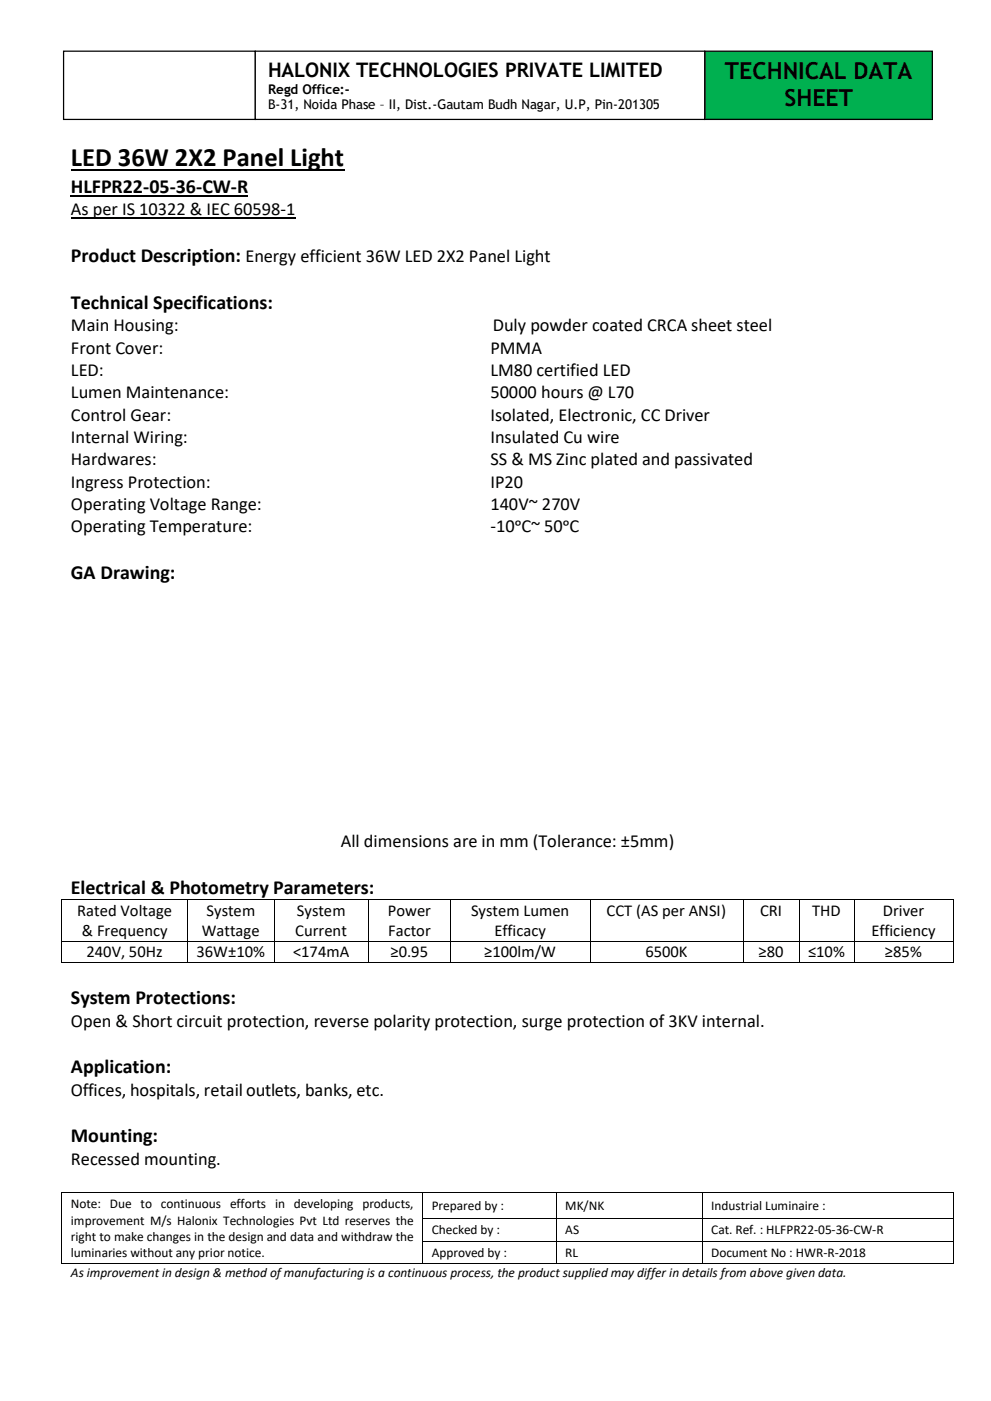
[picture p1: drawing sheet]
<svg xmlns="http://www.w3.org/2000/svg" width="210mm" height="297mm" viewBox="0 0 210 297" stroke-linecap="round" stroke-linejoin="round" font-family="sans-serif">
<defs><g id="words">
<text font-size="5.6" x="15" y="35.3">LED 36W 2X2 Panel Light</text>
<g font-size="5">
<text x="153.7" y="16.7">TECHNICAL DATA</text>
<text x="166.3" y="22.4">SHEET</text>
</g>
<g font-size="4.2">
<text x="56.8" y="16.3">HALONIX TECHNOLOGIES PRIVATE LIMITED</text>
<text x="15" y="40.9">HLFPR22-05-36-CW-R</text>
<text x="15" y="55.5">Product Description: Energy efficient 36W LED 2X2 Panel Light</text>
<text x="15" y="65.4">Technical Specifications:</text>
<text x="15" y="122.7">GA Drawing:</text>
<text x="15" y="189.5">Electrical &amp; Photometry Parameters:</text>
<text x="15" y="212.8">System Protections:</text>
<text x="15" y="227.4">Application:</text>
<text x="15" y="242.1">Mounting:</text>
</g>
<g font-size="3.9">
<text x="15" y="45.6">As per IS 10322 &amp; IEC 60598-1</text>
<text x="15" y="70.2">Main Housing:</text>
<text x="104.5" y="70.2">Duly powder coated CRCA sheet steel</text>
<text x="15" y="74.9">Front Cover:</text>
<text x="104" y="74.9">PMMA</text>
<text x="15" y="79.7">LED:</text>
<text x="104" y="79.7">LM80 certified LED</text>
<text x="15" y="84.4">Lumen Maintenance:</text>
<text x="15" y="89.2">Control Gear:</text>
<text x="104" y="84.4">50000 hours @ L70</text>
<text x="104" y="89.2">Isolated, Electronic, CC Driver</text>
<text x="15" y="93.9">Internal Wiring:</text>
<text x="104" y="93.9">Insulated Cu wire</text>
<text x="15" y="98.6">Hardwares:</text>
<text x="104" y="98.6">SS &amp; MS Zinc plated and passivated</text>
<text x="15" y="103.4">Ingress Protection:</text>
<text x="104" y="103.4">IP20</text>
<text x="15" y="108.1">Operating Voltage Range:</text>
<text x="15" y="112.8">Operating Temperature:</text>
<text x="104" y="108.1">140V~ 270V</text>
<text x="104" y="112.8">-10ᵒC~ 50ᵒC</text>
<text x="72.2" y="179.6">All dimensions are in mm (Tolerance: ±5mm)</text>
<text x="15" y="217.6">Open &amp; Short circuit protection, reverse polarity protection, surge protection of 3KV internal.</text>
<text x="15" y="232.2">Offices, hospitals, retail outlets, banks, etc.</text>
<text x="15" y="246.9">Recessed mounting.</text>
</g>
<g font-size="3.5">
<text x="16.4" y="194.1">Rated Voltage</text>
<text x="43.8" y="194.1">System</text>
<text x="62.9" y="194.1">System</text>
<text x="82.2" y="194.1">Power</text>
<text x="99.8" y="194.1">System Lumen</text>
<text x="128.6" y="194.1">CCT (AS per ANSI)</text>
<text x="161.1" y="194.1">CRI</text>
<text x="172.2" y="194.1">THD</text>
<text x="187.2" y="194.1">Driver</text>
<text x="17.4" y="198.4">&amp; Frequency</text>
<text x="18.3" y="202.9">240V, 50Hz</text>
<text x="41.7" y="202.9">36W±10%</text>
<text x="42.8" y="198.4">Wattage</text>
<text x="62.1" y="202.9">&lt;174mA</text>
<text x="62.6" y="198.4">Current</text>
<text x="82.3" y="198.4">Factor</text>
<text x="82.8" y="202.9">≥0.95</text>
<text x="102.6" y="202.9">≥100lm/W</text>
<text x="104.8" y="198.4">Efficacy</text>
<text x="136.8" y="202.9">6500K</text>
<text x="160.8" y="202.9">≥80</text>
<text x="171.3" y="202.9">≤10%</text>
<text x="184.7" y="198.4">Efficiency</text>
<text x="187.6" y="202.9">≥85%</text>
</g>
<g font-size="2.8">
<text x="56.8" y="19.9">Regd Office:-</text>
<text x="56.8" y="23.2">B-31, Noida Phase – II, Dist.-Gautam Budh Nagar, U.P, Pin-201305</text>
<text x="15" y="256.1">Note: Due to continuous efforts in developing products,</text>
<text x="91.5" y="256.4">Prepared by :</text>
<text x="119.8" y="256.4">MK/NK</text>
<text x="150.7" y="256.4">Industrial Luminaire :</text>
<text x="15" y="259.6">improvement M/s Halonix Technologies Pvt Ltd reserves the</text>
<text x="15" y="263">right to make changes in the design and data and withdraw the</text>
<text x="91.5" y="261.6">Checked by :</text>
<text x="119.8" y="261.6">AS</text>
<text x="150.7" y="261.6">Cat. Ref. : HLFPR22-05-36-CW-R</text>
<text x="15" y="266.4">luminaries without any prior notice.</text>
<text x="91.5" y="266.4">Approved by :</text>
<text x="119.8" y="266.4">RL</text>
<text x="150.7" y="266.4">Document No : HWR-R-2018</text>
<text x="15" y="270.6">As improvement in design &amp; method of manufacturing is a continuous process, the product supplied may differ in details from above given data.</text>
</g>
</g></defs>
<path d="M15 36.1h58" fill="none" stroke="#000" stroke-width=".38"/>
<path d="M15 41.5h37.6" fill="none" stroke="#000" stroke-width=".3"/>
<path d="M15 46.2h47.6" fill="none" stroke="#000" stroke-width=".25"/>
<g fill="#000">
<path d="M13 190.6h.2v.2h-.2z" fill-rule="evenodd"/>
<path d="M13 190.6h.2v.2h-.2z" fill-rule="evenodd"/>
<path d="M13 199.4h.2v.1h-.2z" fill-rule="evenodd"/>
<path d="M39.7 190.6h.2v.2h-.2z" fill-rule="evenodd"/>
<path d="M39.7 199.4h.2v.1h-.2z" fill-rule="evenodd"/>
<path d="M58.1 190.6h.2v.2h-.2z" fill-rule="evenodd"/>
<path d="M58.1 199.4h.2v.1h-.2z" fill-rule="evenodd"/>
<path d="M78 190.6h.2v.2h-.2z" fill-rule="evenodd"/>
<path d="M78 199.4h.2v.1h-.2z" fill-rule="evenodd"/>
<path d="M95.4 190.6h.2v.2h-.2z" fill-rule="evenodd"/>
<path d="M95.4 199.4h.2v.1h-.2z" fill-rule="evenodd"/>
<path d="M125 190.6h.2v.2h-.2z" fill-rule="evenodd"/>
<path d="M125 199.4h.2v.1h-.2z" fill-rule="evenodd"/>
<path d="M157.5 190.6h.2v.2h-.2z" fill-rule="evenodd"/>
<path d="M157.5 199.4h.2v.1h-.2z" fill-rule="evenodd"/>
<path d="M169.3 190.6h.2v.2h-.2z" fill-rule="evenodd"/>
<path d="M169.3 199.4h.2v.1h-.2z" fill-rule="evenodd"/>
<path d="M181 190.6h.2v.2h-.2z" fill-rule="evenodd"/>
<path d="M181 199.4h.2v.1h-.2z" fill-rule="evenodd"/>
<path d="M201.9 190.6h.2v.2h-.2z" fill-rule="evenodd"/>
<path d="M201.9 190.6h.2v.2h-.2z" fill-rule="evenodd"/>
<path d="M201.9 199.4h.2v.1h-.2z" fill-rule="evenodd"/>
<path d="M13 203.9h.2v.1h-.2z" fill-rule="evenodd"/>
<path d="M13 203.9h.2v.1h-.2z" fill-rule="evenodd"/>
<path d="M39.7 203.9h.2v.1h-.2z" fill-rule="evenodd"/>
<path d="M58.1 203.9h.2v.1h-.2z" fill-rule="evenodd"/>
<path d="M78 203.9h.2v.1h-.2z" fill-rule="evenodd"/>
<path d="M95.4 203.9h.2v.1h-.2z" fill-rule="evenodd"/>
<path d="M125 203.9h.2v.1h-.2z" fill-rule="evenodd"/>
<path d="M157.5 203.9h.2v.1h-.2z" fill-rule="evenodd"/>
<path d="M169.3 203.9h.2v.1h-.2z" fill-rule="evenodd"/>
<path d="M181 203.9h.2v.1h-.2z" fill-rule="evenodd"/>
<path d="M201.9 203.9h.2v.1h-.2z" fill-rule="evenodd"/>
<path d="M201.9 203.9h.2v.1h-.2z" fill-rule="evenodd"/>
<path d="M13 252.7h.2v.2h-.2z" fill-rule="evenodd"/>
<path d="M13 252.7h.2v.2h-.2z" fill-rule="evenodd"/>
<path d="M13 258.1h.2v.2h-.2z" fill-rule="evenodd"/>
<path d="M89.6 252.7h.1v.2h-.1z" fill-rule="evenodd"/>
<path d="M89.6 258.1h.1v.2h-.1z" fill-rule="evenodd"/>
<path d="M117.9 252.7h.2v.2h-.2z" fill-rule="evenodd"/>
<path d="M117.9 258.1h.2v.2h-.2z" fill-rule="evenodd"/>
<path d="M148.8 252.7h.1v.2h-.1z" fill-rule="evenodd"/>
<path d="M148.8 258.1h.1v.2h-.1z" fill-rule="evenodd"/>
<path d="M201.9 252.7h.2v.2h-.2z" fill-rule="evenodd"/>
<path d="M201.9 252.7h.2v.2h-.2z" fill-rule="evenodd"/>
<path d="M201.9 258.1h.2v.2h-.2z" fill-rule="evenodd"/>
<path d="M13 263.1h.2v.1h-.2z" fill-rule="evenodd"/>
<path d="M13 267.8h.2v.2h-.2z" fill-rule="evenodd"/>
<path d="M13 267.8h.2v.2h-.2z" fill-rule="evenodd"/>
<path d="M89.6 263.1h.1v.1h-.1z" fill-rule="evenodd"/>
<path d="M89.6 267.8h.1v.2h-.1z" fill-rule="evenodd"/>
<path d="M117.9 263.1h.2v.1h-.2z" fill-rule="evenodd"/>
<path d="M117.9 267.8h.2v.2h-.2z" fill-rule="evenodd"/>
<path d="M148.8 263.1h.1v.1h-.1z" fill-rule="evenodd"/>
<path d="M148.8 267.8h.1v.2h-.1z" fill-rule="evenodd"/>
<path d="M201.9 263.1h.2v.1h-.2z" fill-rule="evenodd"/>
<path d="M201.9 267.8h.2v.2h-.2z" fill-rule="evenodd"/>
<path d="M201.9 267.8h.2v.2h-.2z" fill-rule="evenodd"/>
</g>
<g fill="none" stroke="#000" stroke-width=".21">
<path d="M13.1 190.8v8.6M13.1 199.5v4.4M13.2 190.7h26.5M13.2 199.5h26.5M39.8 190.8v8.6M39.8 199.5v4.4M39.9 190.7h18.2M39.9 199.5h18.2M58.2 190.8v8.6M58.2 199.5v4.4M58.3 190.7h19.7M58.3 199.5h19.7"/>
<path d="M78.1 190.8v8.6M78.1 199.5v4.4M78.2 190.7h17.2M78.2 199.5h17.2M95.5 190.8v8.6M95.5 199.5v4.4M95.6 190.7h29.4M95.6 199.5h29.4M125.1 190.8v8.6M125.1 199.5v4.4M125.2 190.7h32.3M125.2 199.5h32.3"/>
<path d="M157.6 190.8v8.6M157.6 199.5v4.4M157.7 190.7h11.6M157.7 199.5h11.6M169.4 190.8v8.6M169.4 199.5v4.4M169.5 190.7h11.5M169.5 199.5h11.5M181.1 190.8v8.6M181.1 199.5v4.4M181.2 190.7h20.7M181.2 199.5h20.7"/>
<path d="M202 190.8v8.6M202 199.5v4.4M13.2 203.9h26.5M39.9 203.9h18.2M58.3 203.9h19.7M78.2 203.9h17.2M95.6 203.9h29.4M125.2 203.9h32.3M157.7 203.9h11.6M169.5 203.9h11.5M181.2 203.9h20.7M13.1 252.9v5.2"/>
<path d="M13.1 258.3v4.8M13.2 252.8h76.4M89.6 252.9v5.2M89.6 258.3v4.8M89.7 252.8h28.2M89.7 258.2h28.2M118 252.9v5.2M118 258.3v4.8M118.1 252.8h30.7M118.1 258.2h30.7M148.8 252.9v5.2M148.8 258.3v4.8"/>
<path d="M148.9 252.8h53M148.9 258.2h53M202 252.9v5.2M202 258.3v4.8M13.1 263.2v4.6M13.2 267.9h76.4M89.6 263.2v4.6M89.7 263.1h28.2M89.7 267.9h28.2M118 263.2v4.6M118.1 263.1h30.7M118.1 267.9h30.7"/>
<path d="M148.8 263.2v4.6M148.9 263.1h53M148.9 267.9h53M202 263.2v4.6"/>
</g>
<path d="M149.4 10.8h48.2v14.5h-48.2z" fill-rule="evenodd" fill="#00b050"/>
<path d="M149.4 10.8h48.2v14.5h-48.2z" fill="none" stroke="#000" stroke-width=".26"/>
<path d="M13.5 10.8h40.6v14.5h-40.6z" fill-rule="evenodd" fill="#fff"/>
<path d="M13.5 10.8h40.6v14.5h-40.6z" fill="none" stroke="#000" stroke-width=".26"/>
<path d="M54.1 10.8h95.3v14.5h-95.3z" fill-rule="evenodd" fill="#fff"/>
<path d="M54.1 10.8h95.3v14.5h-95.3z" fill="none" stroke="#000" stroke-width=".26"/>
<use href="#words"/>
</svg>
